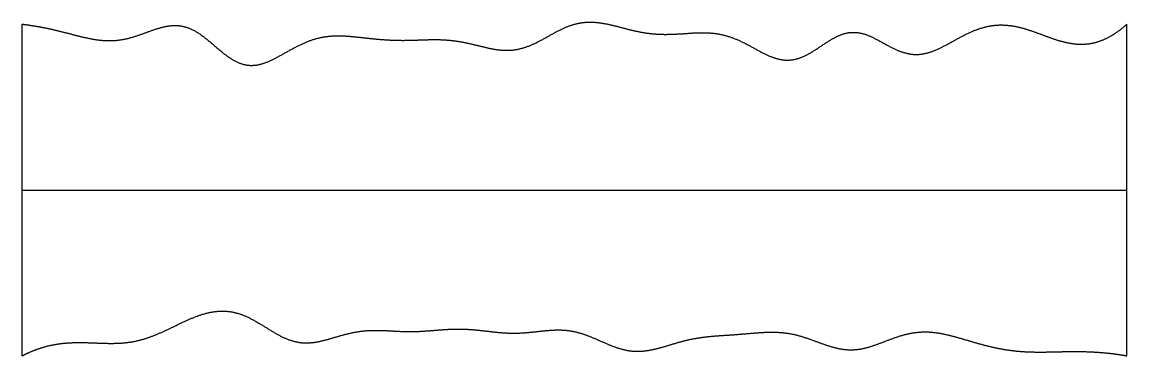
# Model space of a CAD drawing. Header units: millimetres. Extents: x 0 to 10, y 0 to 3.
import ezdxf

# ---------------------------------------------------------------- set-up
doc = ezdxf.new("R2010")
doc.units = ezdxf.units.MM
doc.layers.get('0').update_dxf_attribs({"linetype": 'CONTINUOUS'})

msp = doc.modelspace()

# ---------------------------------------------------------------- linework, layer by layer
for points in [[(0, 3), (0.02, 2.998), (0.061, 2.992), (0.121, 2.983), (0.202, 2.969), (0.303, 2.946), (0.403, 2.921), (0.504, 2.894), (0.604, 2.87), (0.705, 2.852), (0.807, 2.847), (0.909, 2.857), (1.012, 2.883), (1.115, 2.921), (1.218, 2.96), (1.32, 2.988), (1.419, 2.994), (1.517, 2.969), (1.612, 2.913), (1.706, 2.837), (1.799, 2.754), (1.892, 2.681), (1.987, 2.633), (2.083, 2.619), (2.181, 2.638), (2.281, 2.683), (2.382, 2.741), (2.484, 2.799), (2.585, 2.847), (2.686, 2.879), (2.787, 2.895), (2.888, 2.897), (2.989, 2.889), (3.09, 2.877), (3.192, 2.866), (3.294, 2.857), (3.395, 2.853), (3.497, 2.853), (3.598, 2.857), (3.7, 2.861), (3.801, 2.861), (3.903, 2.853), (4.005, 2.836), (4.107, 2.811), (4.21, 2.785), (4.311, 2.764), (4.412, 2.759), (4.512, 2.773), (4.61, 2.808), (4.707, 2.858), (4.805, 2.915), (4.902, 2.967), (5.001, 3.004), (5.1, 3.022), (5.201, 3.019), (5.303, 3.001), (5.406, 2.975), (5.508, 2.947), (5.61, 2.924), (5.712, 2.91), (5.813, 2.906), (5.915, 2.909), (6.016, 2.916), (6.117, 2.924), (6.218, 2.924), (6.32, 2.912), (6.421, 2.884), (6.522, 2.84), (6.623, 2.784), (6.723, 2.728), (6.822, 2.685), (6.921, 2.667), (7.019, 2.68), (7.117, 2.725), (7.214, 2.789), (7.311, 2.856), (7.408, 2.909), (7.505, 2.934), (7.604, 2.923), (7.702, 2.882), (7.801, 2.826), (7.901, 2.77), (8, 2.731), (8.1, 2.719), (8.2, 2.735), (8.299, 2.776), (8.399, 2.83), (8.5, 2.887), (8.601, 2.938), (8.702, 2.974), (8.803, 2.994), (8.904, 2.995), (9.005, 2.98), (9.105, 2.951), (9.205, 2.915), (9.305, 2.877), (9.404, 2.843), (9.504, 2.821), (9.603, 2.814), (9.702, 2.826), (9.801, 2.86), (9.881, 2.905), (9.94, 2.948), (9.98, 2.982), (10, 3)], [(0, 0), (0, 0.12), (0, 0.36), (0, 0.72), (0, 1.2), (0, 1.8), (0, 2.28), (0, 2.64), (0, 2.88), (0, 3)], [(10, 0), (10, 0.12), (10, 0.36), (10, 0.72), (10, 1.2), (10, 1.8), (10, 2.28), (10, 2.64), (10, 2.88), (10, 3)], [(0, 1.5), (0.4, 1.5), (1.2, 1.5), (2.4, 1.5), (4, 1.5), (6, 1.5), (7.6, 1.5), (8.8, 1.5), (9.6, 1.5), (10, 1.5)], [(0, 0), (0.019, 0.01), (0.058, 0.03), (0.117, 0.055), (0.196, 0.082), (0.296, 0.106), (0.397, 0.118), (0.498, 0.122), (0.6, 0.12), (0.702, 0.115), (0.804, 0.112), (0.904, 0.114), (1.003, 0.126), (1.101, 0.15), (1.198, 0.184), (1.295, 0.227), (1.393, 0.275), (1.492, 0.323), (1.592, 0.365), (1.694, 0.396), (1.795, 0.41), (1.897, 0.404), (1.996, 0.375), (2.094, 0.327), (2.19, 0.268), (2.286, 0.207), (2.381, 0.155), (2.478, 0.122), (2.575, 0.112), (2.675, 0.124), (2.775, 0.151), (2.877, 0.182), (2.978, 0.21), (3.08, 0.227), (3.181, 0.233), (3.282, 0.23), (3.382, 0.223), (3.483, 0.219), (3.583, 0.22), (3.684, 0.227), (3.785, 0.236), (3.886, 0.243), (3.987, 0.244), (4.088, 0.238), (4.188, 0.226), (4.289, 0.214), (4.389, 0.205), (4.491, 0.204), (4.592, 0.212), (4.693, 0.224), (4.795, 0.235), (4.895, 0.237), (4.995, 0.225), (5.094, 0.195), (5.193, 0.154), (5.291, 0.109), (5.389, 0.069), (5.488, 0.043), (5.587, 0.037), (5.687, 0.05), (5.787, 0.075), (5.888, 0.107), (5.988, 0.137), (6.089, 0.159), (6.19, 0.174), (6.29, 0.182), (6.391, 0.188), (6.491, 0.195), (6.592, 0.204), (6.693, 0.213), (6.794, 0.217), (6.895, 0.212), (6.996, 0.195), (7.096, 0.165), (7.196, 0.127), (7.295, 0.09), (7.394, 0.062), (7.493, 0.05), (7.591, 0.059), (7.69, 0.085), (7.789, 0.123), (7.889, 0.162), (7.989, 0.196), (8.09, 0.216), (8.191, 0.22), (8.292, 0.21), (8.392, 0.188), (8.493, 0.16), (8.593, 0.13), (8.693, 0.101), (8.793, 0.076), (8.892, 0.057), (8.992, 0.043), (9.092, 0.036), (9.193, 0.034), (9.294, 0.035), (9.395, 0.038), (9.496, 0.04), (9.598, 0.04), (9.699, 0.036), (9.799, 0.029), (9.88, 0.02), (9.94, 0.011), (9.98, 0.004), (10, 0)]]:
    msp.add_open_spline(points, degree=5)

doc.saveas('drawing.dxf')
